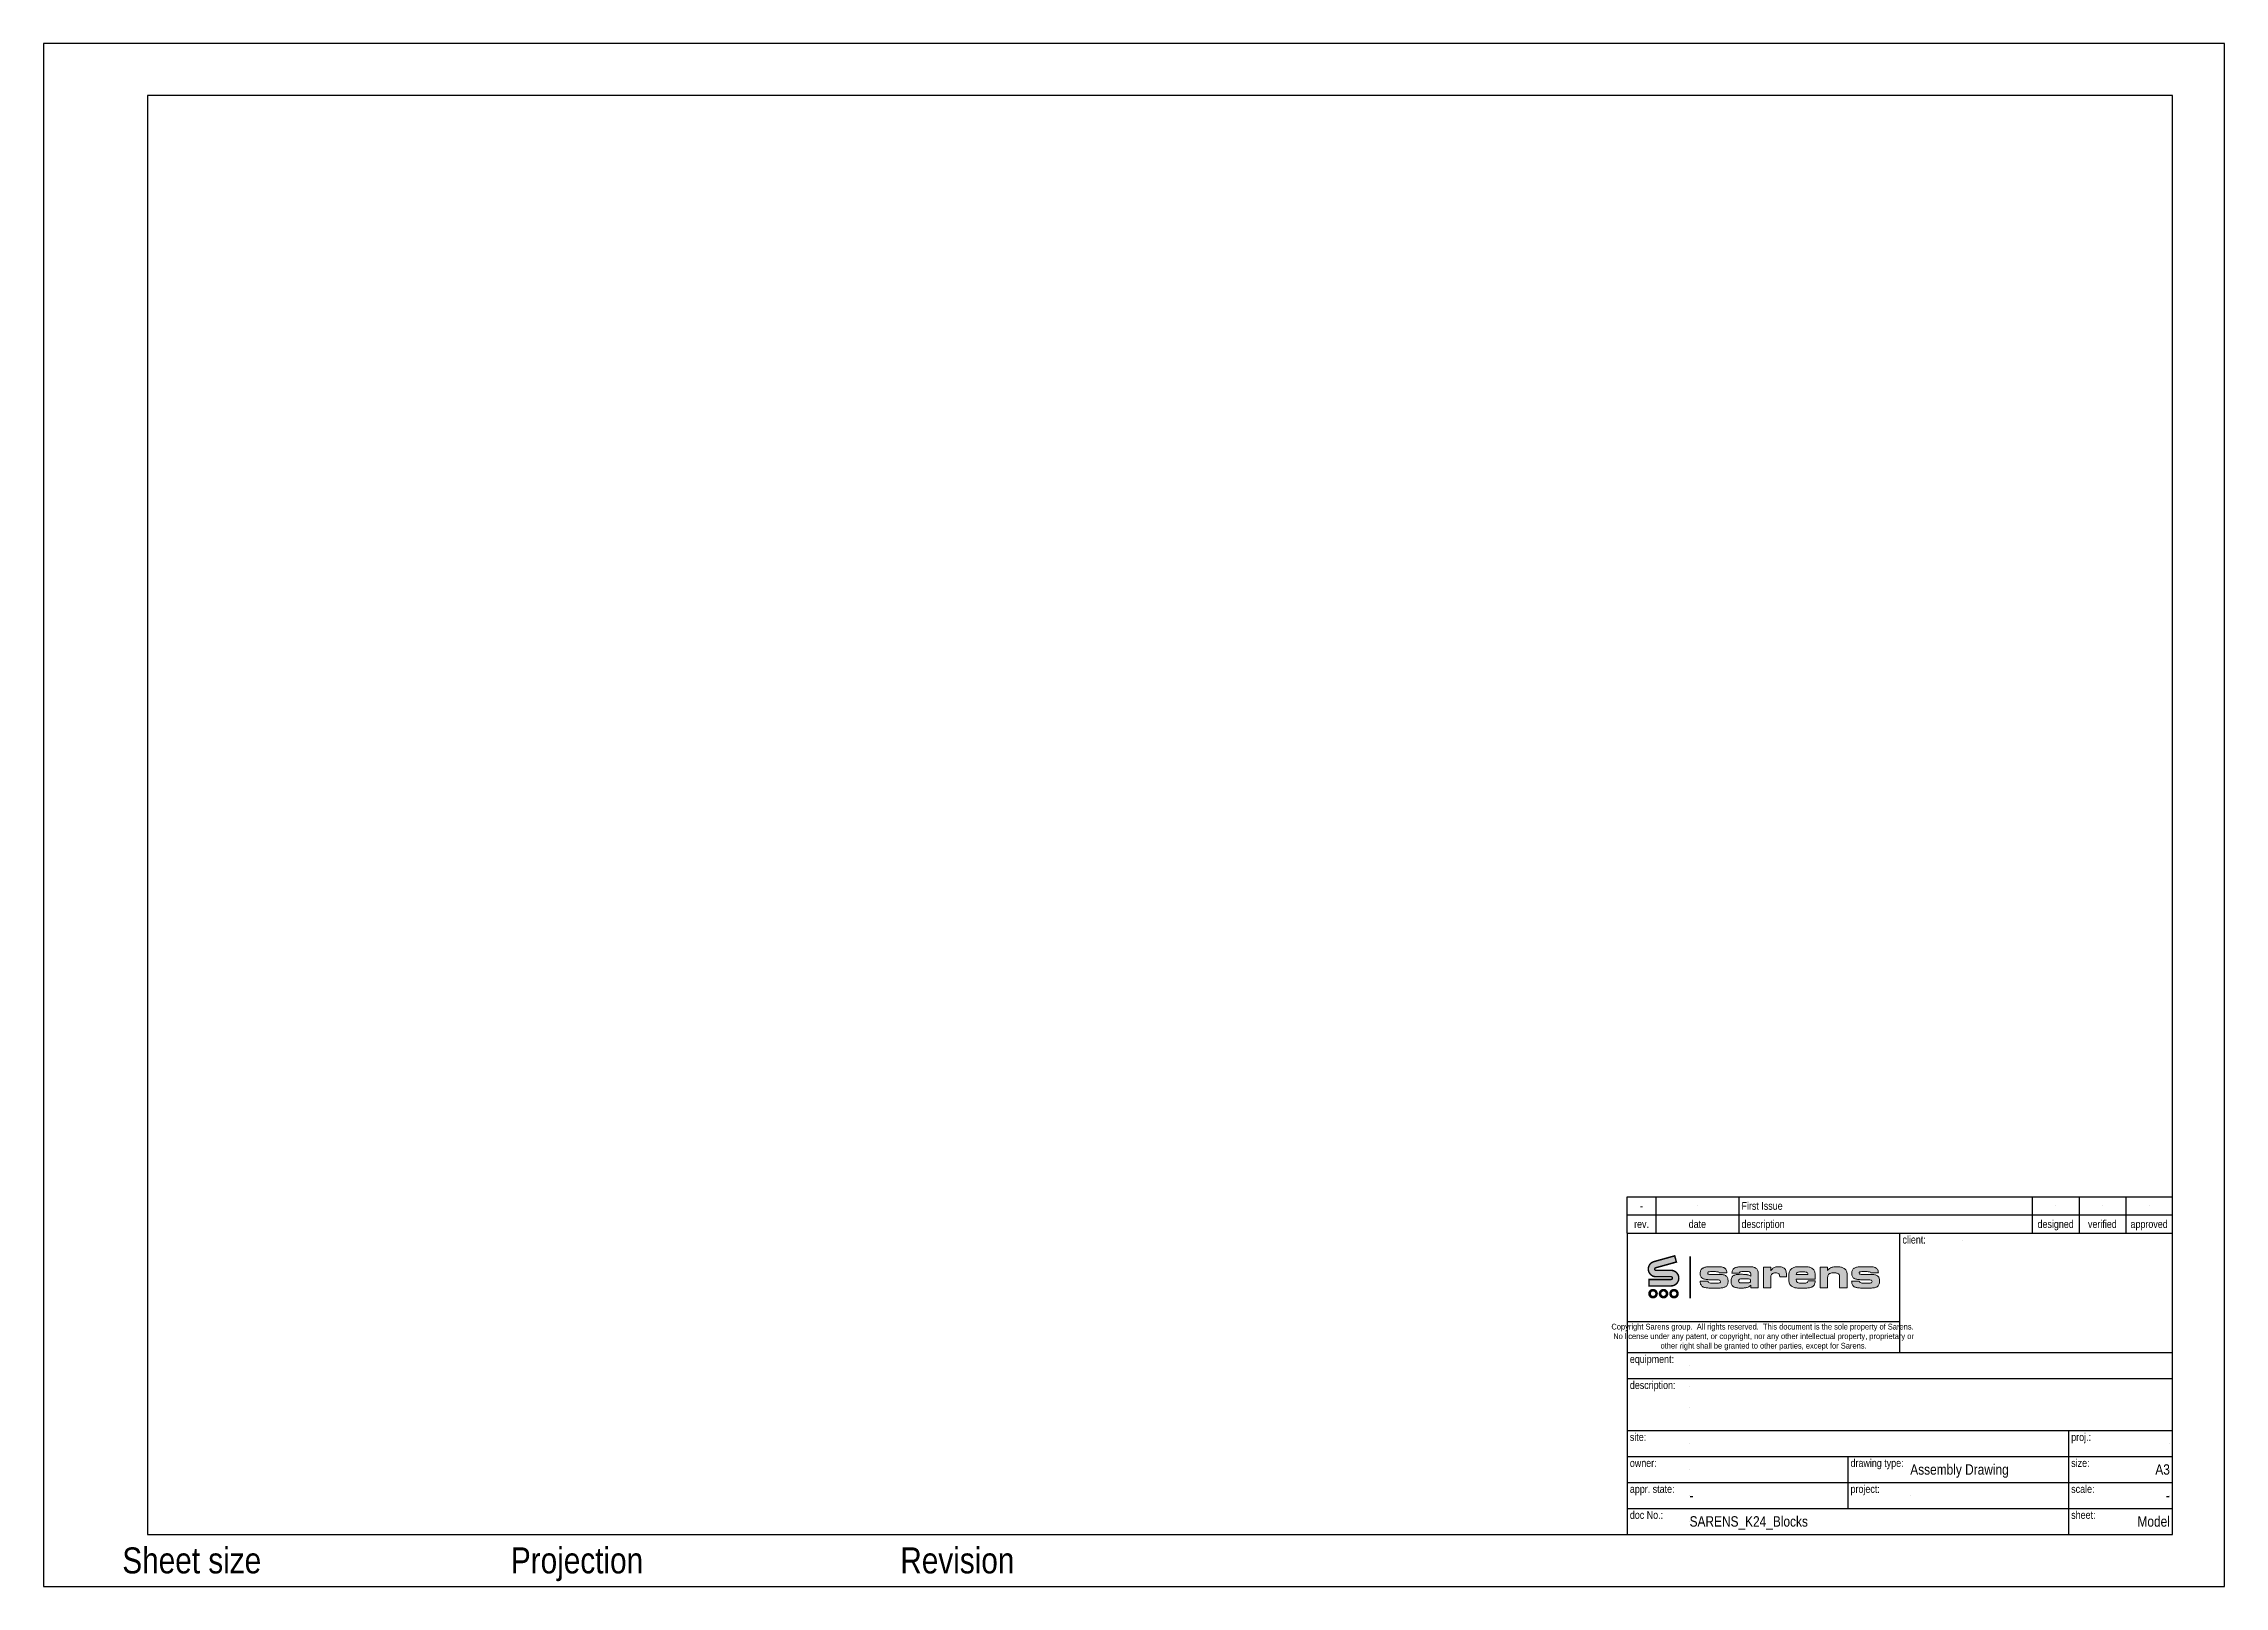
# Paper-space layout '1-1' of a CAD drawing. Header units: millimetres. Extents: x 0 to 420, y 0 to 297.
import ezdxf
from ezdxf.enums import TextEntityAlignment as Align

# ---------------------------------------------------------------- set-up
doc = ezdxf.new("R2010")
doc.units = ezdxf.units.MM
doc.linetypes.add('SARCEN', pattern=[9.5, 5, -1.5, 1.5, -1.5])
doc.layers.get('Defpoints').update_dxf_attribs({"color": 210})
for name, color, linetype in [('2', 2, 'Continuous'), ('3', 3, 'SARCEN'), ('5', 150, 'Continuous'), ('6', 30, 'Continuous')]:
    doc.layers.add(name, color=color, linetype=linetype)
doc.styles.add('Arial Narrow', font='ARIALN.TTF')

# ---------------------------------------------------------------- blocks, each defined once
blk = doc.blocks.new('SAR_AmericanProjection')
at = {"layer": '2'}
for p, q in [((-4, 1), (0, 2)), ((-4, -1), (-4, 1)), ((0, -2), (0, 2)), ((-4, -1), (0, -2))]:
    blk.add_line(p, q, dxfattribs=at)
for radius in [1.84, 0.919]:
    blk.add_circle((-7, 0), radius, dxfattribs=at)
at = {"layer": '3'}
for p, q in [((-9, 0), (-5, 0)), ((-7, -2), (-7, 2)), ((-4, 0), (0, 0))]:
    blk.add_line(p, q, dxfattribs=at)
blk = doc.blocks.new('SAR_EuropeanProjection')
at = {"layer": '2'}
for p, q in [((-9, 1), (-5, 2)), ((-9, -1), (-9, 1)), ((-5, -2), (-5, 2)), ((-9, -1), (-5, -2))]:
    blk.add_line(p, q, dxfattribs=at)
for radius in [1.84, 0.919]:
    blk.add_circle((-2, 0), radius, dxfattribs=at)
at = {"layer": '3'}
for p, q in [((-9, 0), (-5, 0)), ((-4, 0), (0, 0)), ((-2, -2), (-2, 2))]:
    blk.add_line(p, q, dxfattribs=at)
blk = doc.blocks.new('SAR_Title_Project')
h = blk.add_hatch(color=154)
h.dxf.hatch_style = 1
h.paths.add_polyline_path([(-82.8, 51.54), (-83.01, 51.53), (-83.21, 51.52), (-83.4, 51.51), (-83.57, 51.49), (-83.73, 51.47), (-83.88, 51.44), (-84.02, 51.4), (-84.14, 51.36), (-84.26, 51.31), (-84.35, 51.26), (-84.48, 51.17), (-84.58, 51.07), (-84.67, 50.95), (-84.74, 50.82), (-84.79, 50.68), (-84.82, 50.52), (-84.83, 50.35), (-84.83, 50.3), (-83.38, 50.3), (-83.36, 50.41), (-83.27, 50.53), (-83.14, 50.58), (-82.96, 50.6), (-81.78, 50.6), (-81.65, 50.59), (-81.49, 50.56), (-81.34, 50.48), (-81.25, 50.33), (-81.22, 50.17), (-81.22, 49.74), (-81.28, 49.78), (-81.41, 49.85), (-81.56, 49.91), (-81.72, 49.96), (-81.9, 50), (-82, 50.02), (-82.14, 50.04), (-82.29, 50.05), (-82.45, 50.06), (-82.62, 50.07), (-82.8, 50.08), (-82.99, 50.08), (-83.06, 50.08), (-83.28, 50.08), (-83.48, 50.07), (-83.67, 50.05), (-83.84, 50.03), (-84, 50.01), (-84.15, 49.97), (-84.28, 49.94), (-84.39, 49.9), (-84.5, 49.85), (-84.59, 49.8), (-84.64, 49.76), (-84.74, 49.66), (-84.82, 49.56), (-84.89, 49.43), (-84.94, 49.29), (-84.98, 49.13), (-85, 48.96), (-85.01, 48.77), (-85.01, 48.67), (-85, 48.48), (-84.97, 48.31), (-84.92, 48.16), (-84.86, 48.03), (-84.79, 47.91), (-84.7, 47.81), (-84.6, 47.72), (-84.53, 47.68), (-84.43, 47.62), (-84.31, 47.58), (-84.18, 47.54), (-84.04, 47.51), (-83.88, 47.48), (-83.7, 47.46), (-83.51, 47.44), (-83.31, 47.43), (-83.09, 47.43), (-83, 47.43), (-82.81, 47.43), (-82.63, 47.44), (-82.46, 47.46), (-82.31, 47.48), (-82.16, 47.5), (-82.02, 47.53), (-81.9, 47.56), (-81.89, 47.56), (-81.72, 47.62), (-81.57, 47.69), (-81.44, 47.77), (-81.32, 47.86), (-81.22, 47.96), (-81.22, 47.48), (-79.78, 47.48), (-79.78, 50.23), (-79.79, 50.41), (-79.82, 50.58), (-79.86, 50.73), (-79.92, 50.88), (-79.99, 51), (-80.07, 51.11), (-80.18, 51.21), (-80.18, 51.22), (-80.29, 51.29), (-80.41, 51.36), (-80.54, 51.41), (-80.68, 51.46), (-80.84, 51.49), (-81.01, 51.52), (-81.19, 51.53), (-81.39, 51.54)])
h.paths.add_polyline_path([(-81.63, 49.19), (-81.49, 49.17), (-81.36, 49.12), (-81.27, 48.99), (-81.23, 48.79), (-81.29, 48.61), (-81.4, 48.51), (-81.46, 48.48), (-81.59, 48.45), (-81.76, 48.42), (-81.96, 48.42), (-82.84, 48.42), (-82.97, 48.42), (-83.16, 48.43), (-83.3, 48.46), (-83.42, 48.51), (-83.52, 48.63), (-83.56, 48.84), (-83.49, 49.02), (-83.37, 49.13), (-83.21, 49.18), (-83.04, 49.2), (-82.84, 49.21), (-81.96, 49.21), (-81.81, 49.21)], flags=16)
h.paths.add_polyline_path([(-78.78, 47.48), (-77.34, 47.48), (-77.34, 49.61), (-77.33, 49.78), (-77.28, 49.92), (-77.21, 50.05), (-77.08, 50.18), (-76.92, 50.27), (-76.78, 50.32), (-76.62, 50.34), (-76.43, 50.35), (-76.23, 50.34), (-76.07, 50.31), (-75.94, 50.26), (-75.83, 50.19), (-75.76, 50.12), (-75.69, 50), (-75.65, 49.85), (-75.63, 49.61), (-74.37, 49.61), (-74.36, 49.7), (-74.35, 49.88), (-74.35, 50), (-74.35, 50.01), (-74.35, 50.21), (-74.37, 50.4), (-74.4, 50.57), (-74.44, 50.72), (-74.49, 50.86), (-74.55, 50.98), (-74.62, 51.09), (-74.7, 51.19), (-74.7, 51.19), (-74.8, 51.28), (-74.91, 51.35), (-75.03, 51.41), (-75.17, 51.46), (-75.33, 51.49), (-75.5, 51.52), (-75.68, 51.54), (-75.88, 51.54), (-76.04, 51.54), (-76.22, 51.52), (-76.38, 51.5), (-76.53, 51.46), (-76.67, 51.41), (-76.79, 51.35), (-76.83, 51.33), (-76.95, 51.25), (-77.06, 51.14), (-77.16, 51.02), (-77.26, 50.89), (-77.34, 50.73), (-77.34, 51.48), (-78.78, 51.48)])
h.paths.add_polyline_path([(-73.87, 48.9), (-73.87, 48.74), (-73.85, 48.57), (-73.81, 48.42), (-73.76, 48.27), (-73.69, 48.14), (-73.61, 48.02), (-73.51, 47.91), (-73.4, 47.81), (-73.37, 47.79), (-73.26, 47.72), (-73.14, 47.65), (-73.01, 47.59), (-72.87, 47.54), (-72.72, 47.5), (-72.56, 47.47), (-72.39, 47.45), (-72.21, 47.43), (-72.02, 47.43), (-70.62, 47.43), (-70.42, 47.43), (-70.23, 47.45), (-70.05, 47.47), (-69.89, 47.49), (-69.74, 47.53), (-69.6, 47.57), (-69.47, 47.62), (-69.36, 47.68), (-69.26, 47.74), (-69.22, 47.77), (-69.12, 47.87), (-69.03, 47.98), (-68.96, 48.1), (-68.91, 48.24), (-68.87, 48.4), (-68.84, 48.57), (-68.83, 48.75), (-68.83, 48.81), (-70.19, 48.81), (-70.21, 48.71), (-70.28, 48.57), (-70.38, 48.47), (-70.46, 48.43), (-70.59, 48.4), (-70.77, 48.38), (-70.98, 48.38), (-71.63, 48.38), (-71.84, 48.39), (-72.01, 48.42), (-72.14, 48.47), (-72.28, 48.55), (-72.38, 48.7), (-72.43, 48.85), (-72.45, 49.02), (-72.44, 49.07), (-72.44, 49.13), (-68.83, 49.13), (-68.83, 50.03), (-68.84, 50.21), (-68.86, 50.37), (-68.9, 50.53), (-68.95, 50.67), (-69.02, 50.8), (-69.1, 50.93), (-69.19, 51.04), (-69.3, 51.14), (-69.33, 51.16), (-69.44, 51.24), (-69.56, 51.31), (-69.69, 51.37), (-69.83, 51.42), (-69.98, 51.46), (-70.14, 51.49), (-70.31, 51.52), (-70.49, 51.53), (-70.68, 51.54), (-72.07, 51.54), (-72.25, 51.53), (-72.43, 51.51), (-72.6, 51.49), (-72.76, 51.45), (-72.9, 51.41), (-73.04, 51.35), (-73.17, 51.29), (-73.29, 51.22), (-73.4, 51.14), (-73.42, 51.11), (-73.53, 51.01), (-73.62, 50.89), (-73.7, 50.77), (-73.76, 50.63), (-73.81, 50.49), (-73.85, 50.33), (-73.87, 50.16), (-73.87, 49.99)])
h.paths.add_polyline_path([(-72.44, 50.03), (-72.42, 50.2), (-72.36, 50.33), (-72.25, 50.43), (-72.14, 50.48), (-72, 50.52), (-71.83, 50.54), (-71.62, 50.55), (-71.03, 50.55), (-71.01, 50.55), (-70.81, 50.54), (-70.64, 50.52), (-70.5, 50.48), (-70.4, 50.43), (-70.3, 50.34), (-70.24, 50.2), (-70.22, 50.01)], flags=16)
h.paths.add_polyline_path([(-66.41, 49.44), (-66.4, 49.63), (-66.36, 49.79), (-66.31, 49.93), (-66.24, 50.05), (-66.14, 50.15), (-66.05, 50.21), (-65.93, 50.26), (-65.8, 50.31), (-65.63, 50.34), (-65.45, 50.36), (-65.25, 50.36), (-65.05, 50.36), (-64.86, 50.34), (-64.69, 50.32), (-64.55, 50.29), (-64.43, 50.25), (-64.34, 50.19), (-64.25, 50.12), (-64.19, 50.01), (-64.14, 49.87), (-64.11, 49.7), (-64.1, 49.5), (-64.1, 47.48), (-62.66, 47.48), (-62.66, 50.07), (-62.67, 50.24), (-62.69, 50.4), (-62.73, 50.56), (-62.78, 50.7), (-62.85, 50.83), (-62.93, 50.95), (-63.03, 51.06), (-63.15, 51.16), (-63.22, 51.21), (-63.33, 51.27), (-63.46, 51.33), (-63.59, 51.38), (-63.73, 51.42), (-63.89, 51.46), (-64.05, 51.49), (-64.23, 51.51), (-64.42, 51.52), (-64.61, 51.52), (-64.69, 51.52), (-64.88, 51.52), (-65.07, 51.51), (-65.24, 51.49), (-65.4, 51.47), (-65.54, 51.44), (-65.66, 51.41), (-65.78, 51.37), (-65.81, 51.35), (-65.95, 51.28), (-66.08, 51.2), (-66.2, 51.09), (-66.31, 50.98), (-66.41, 50.84), (-66.41, 51.46), (-67.85, 51.46), (-67.85, 47.48), (-66.41, 47.48), (-66.41, 49.41)])
h.paths.add_polyline_path([(-60.32, 50.33), (-60.31, 50.42), (-60.21, 50.53), (-60.15, 50.55), (-60, 50.58), (-59.8, 50.59), (-58.8, 50.59), (-58.79, 50.59), (-58.61, 50.58), (-58.45, 50.56), (-58.32, 50.53), (-58.17, 50.46), (-58.08, 50.35), (-56.64, 50.35), (-56.65, 50.44), (-56.67, 50.61), (-56.7, 50.77), (-56.76, 50.91), (-56.83, 51.04), (-56.92, 51.15), (-57.03, 51.25), (-57.1, 51.29), (-57.21, 51.36), (-57.34, 51.41), (-57.48, 51.46), (-57.64, 51.49), (-57.81, 51.52), (-57.99, 51.53), (-58.19, 51.54), (-59.82, 51.54), (-59.98, 51.53), (-60.18, 51.53), (-60.37, 51.51), (-60.54, 51.49), (-60.7, 51.46), (-60.85, 51.43), (-60.99, 51.39), (-61.11, 51.35), (-61.22, 51.29), (-61.32, 51.24), (-61.36, 51.21), (-61.47, 51.11), (-61.56, 51.01), (-61.64, 50.88), (-61.7, 50.74), (-61.74, 50.59), (-61.76, 50.43), (-61.77, 50.24), (-61.77, 50.09), (-61.74, 49.92), (-61.7, 49.77), (-61.64, 49.63), (-61.57, 49.51), (-61.47, 49.41), (-61.36, 49.32), (-61.3, 49.28), (-61.2, 49.23), (-61.08, 49.19), (-60.95, 49.15), (-60.8, 49.12), (-60.65, 49.09), (-60.47, 49.07), (-60.28, 49.05), (-60.08, 49.04), (-59.86, 49.04), (-58.44, 49.01), (-58.26, 49), (-58.02, 48.95), (-57.89, 48.83), (-57.85, 48.69), (-57.88, 48.55), (-57.98, 48.45), (-58.07, 48.41), (-58.23, 48.39), (-58.43, 48.38), (-59.48, 48.38), (-59.64, 48.38), (-59.81, 48.4), (-59.96, 48.43), (-60.11, 48.48), (-60.22, 48.59), (-60.26, 48.75), (-61.79, 48.75), (-61.78, 48.64), (-61.77, 48.46), (-61.73, 48.3), (-61.68, 48.15), (-61.62, 48.02), (-61.54, 47.9), (-61.45, 47.8), (-61.34, 47.72), (-61.27, 47.68), (-61.17, 47.63), (-61.06, 47.59), (-60.93, 47.55), (-60.79, 47.52), (-60.64, 47.49), (-60.47, 47.47), (-60.29, 47.45), (-60.09, 47.44), (-59.89, 47.43), (-59.66, 47.43), (-58.16, 47.43), (-57.95, 47.43), (-57.76, 47.45), (-57.58, 47.47), (-57.41, 47.49), (-57.26, 47.53), (-57.13, 47.57), (-57, 47.61), (-56.89, 47.67), (-56.8, 47.73), (-56.76, 47.77), (-56.66, 47.86), (-56.59, 47.98), (-56.52, 48.1), (-56.47, 48.25), (-56.43, 48.41), (-56.41, 48.58), (-56.4, 48.77), (-56.41, 48.91), (-56.43, 49.08), (-56.46, 49.24), (-56.51, 49.39), (-56.58, 49.51), (-56.66, 49.63), (-56.76, 49.73), (-56.82, 49.77), (-56.93, 49.84), (-57.05, 49.9), (-57.19, 49.95), (-57.34, 49.99), (-57.51, 50.02), (-57.69, 50.03), (-57.89, 50.04), (-59.65, 50.04), (-59.77, 50.05), (-59.96, 50.07), (-60.18, 50.11), (-60.28, 50.19)])
h.paths.add_polyline_path([(-88.83, 50.04), (-88.95, 50.05), (-89.15, 50.07), (-89.36, 50.11), (-89.46, 50.19), (-89.51, 50.33), (-89.49, 50.42), (-89.38, 50.54), (-89.19, 50.58), (-88.99, 50.59), (-87.98, 50.59), (-87.98, 50.59), (-87.79, 50.58), (-87.63, 50.56), (-87.5, 50.53), (-87.36, 50.46), (-87.27, 50.35), (-85.83, 50.35), (-85.83, 50.44), (-85.85, 50.61), (-85.89, 50.77), (-85.94, 50.91), (-86.01, 51.04), (-86.1, 51.15), (-86.21, 51.25), (-86.28, 51.29), (-86.39, 51.36), (-86.52, 51.41), (-86.66, 51.46), (-86.82, 51.49), (-86.99, 51.52), (-87.17, 51.53), (-87.37, 51.54), (-89, 51.54), (-89.17, 51.53), (-89.37, 51.53), (-89.55, 51.51), (-89.73, 51.49), (-89.89, 51.46), (-90.04, 51.43), (-90.18, 51.39), (-90.3, 51.35), (-90.41, 51.29), (-90.51, 51.24), (-90.55, 51.21), (-90.66, 51.11), (-90.75, 51.01), (-90.82, 50.88), (-90.88, 50.74), (-90.92, 50.59), (-90.95, 50.43), (-90.96, 50.24), (-90.95, 50.09), (-90.93, 49.92), (-90.89, 49.77), (-90.83, 49.63), (-90.75, 49.51), (-90.65, 49.41), (-90.54, 49.32), (-90.48, 49.28), (-90.38, 49.23), (-90.27, 49.19), (-90.14, 49.15), (-89.99, 49.12), (-89.83, 49.09), (-89.66, 49.07), (-89.47, 49.05), (-89.27, 49.04), (-89.05, 49.04), (-87.62, 49.01), (-87.45, 49), (-87.2, 48.95), (-87.08, 48.83), (-87.04, 48.69), (-87.06, 48.55), (-87.17, 48.45), (-87.26, 48.41), (-87.41, 48.39), (-87.61, 48.38), (-88.66, 48.38), (-88.82, 48.38), (-89, 48.4), (-89.15, 48.43), (-89.29, 48.48), (-89.41, 48.59), (-89.45, 48.75), (-90.97, 48.75), (-90.97, 48.64), (-90.95, 48.46), (-90.92, 48.3), (-90.87, 48.15), (-90.8, 48.02), (-90.73, 47.9), (-90.63, 47.8), (-90.52, 47.72), (-90.46, 47.68), (-90.36, 47.63), (-90.24, 47.59), (-90.12, 47.55), (-89.98, 47.52), (-89.82, 47.49), (-89.66, 47.47), (-89.48, 47.45), (-89.28, 47.44), (-89.07, 47.43), (-88.85, 47.43), (-87.35, 47.43), (-87.14, 47.43), (-86.94, 47.45), (-86.76, 47.47), (-86.6, 47.49), (-86.45, 47.53), (-86.31, 47.57), (-86.19, 47.61), (-86.08, 47.67), (-85.98, 47.73), (-85.94, 47.77), (-85.85, 47.86), (-85.77, 47.98), (-85.7, 48.1), (-85.65, 48.25), (-85.62, 48.41), (-85.6, 48.58), (-85.59, 48.77), (-85.59, 48.91), (-85.61, 49.08), (-85.65, 49.24), (-85.7, 49.39), (-85.77, 49.51), (-85.85, 49.63), (-85.95, 49.73), (-86, 49.77), (-86.11, 49.84), (-86.23, 49.9), (-86.37, 49.95), (-86.53, 49.99), (-86.69, 50.02), (-86.88, 50.03), (-87.07, 50.04)])
at = {"layer": '6'}
h = blk.add_hatch(color=154, dxfattribs=at)
h.dxf.hatch_style = 1
h.paths.add_polyline_path([(-99.86, 52.52, 0.873124), (-99.47, 49.61), (-96.58, 49.61, -1), (-96.58, 49.08), (-100.82, 49.08), (-100.82, 47.84), (-96.58, 47.84, 1), (-96.58, 50.84), (-99.47, 50.84, -0.873124), (-99.53, 51.33), (-95.54, 52.44), (-95.87, 53.63)])
at = {"color": 154, "lineweight": 0}
for points in [[(-89.45, 48.75), (-90.97, 48.75), (-90.97, 48.64), (-90.95, 48.46), (-90.92, 48.3), (-90.87, 48.15), (-90.8, 48.02), (-90.73, 47.9), (-90.63, 47.8), (-90.52, 47.72), (-90.46, 47.68), (-90.36, 47.63), (-90.24, 47.59), (-90.12, 47.55), (-89.98, 47.52), (-89.82, 47.49), (-89.66, 47.47), (-89.48, 47.45), (-89.28, 47.44), (-89.07, 47.43), (-88.85, 47.43), (-87.39, 47.43), (-87.35, 47.43), (-87.14, 47.43), (-86.94, 47.45), (-86.76, 47.47), (-86.6, 47.49), (-86.45, 47.53), (-86.31, 47.57), (-86.19, 47.61), (-86.08, 47.67), (-85.98, 47.73), (-85.94, 47.77), (-85.85, 47.86), (-85.77, 47.98), (-85.7, 48.1), (-85.65, 48.25), (-85.62, 48.41), (-85.6, 48.58), (-85.59, 48.77), (-85.59, 48.91), (-85.61, 49.08), (-85.65, 49.24), (-85.7, 49.39), (-85.77, 49.51), (-85.85, 49.63), (-85.95, 49.73), (-86, 49.77), (-86.11, 49.84), (-86.23, 49.9), (-86.37, 49.95), (-86.53, 49.99), (-86.69, 50.02), (-86.88, 50.03), (-87.07, 50.04), (-88.83, 50.04), (-88.95, 50.05), (-89.15, 50.07), (-89.29, 50.1), (-89.39, 50.13), (-89.46, 50.19), (-89.51, 50.33), (-89.49, 50.42), (-89.39, 50.53), (-89.33, 50.55), (-89.19, 50.58), (-88.99, 50.59), (-87.98, 50.59), (-87.98, 50.59), (-87.79, 50.58), (-87.63, 50.56), (-87.5, 50.53), (-87.36, 50.46), (-87.27, 50.35), (-85.83, 50.35), (-85.83, 50.44), (-85.85, 50.61), (-85.89, 50.77), (-85.94, 50.91), (-86.01, 51.04), (-86.1, 51.15), (-86.21, 51.25), (-86.28, 51.29), (-86.39, 51.36), (-86.52, 51.41), (-86.66, 51.46), (-86.82, 51.49), (-86.99, 51.52), (-87.17, 51.53), (-87.37, 51.54), (-89, 51.54), (-89.17, 51.53), (-89.37, 51.53), (-89.55, 51.51), (-89.73, 51.49), (-89.89, 51.46), (-90.04, 51.43), (-90.18, 51.39), (-90.3, 51.35), (-90.41, 51.29), (-90.51, 51.24), (-90.55, 51.21), (-90.66, 51.11), (-90.75, 51.01), (-90.82, 50.88), (-90.88, 50.74), (-90.92, 50.59), (-90.95, 50.43), (-90.96, 50.24), (-90.95, 50.09), (-90.93, 49.92), (-90.89, 49.77), (-90.83, 49.63), (-90.75, 49.51), (-90.65, 49.41), (-90.54, 49.32), (-90.48, 49.28), (-90.38, 49.23), (-90.27, 49.19), (-90.14, 49.15), (-89.99, 49.12), (-89.83, 49.09), (-89.66, 49.07), (-89.47, 49.05), (-89.27, 49.04), (-89.05, 49.04), (-87.62, 49.01), (-87.45, 49), (-87.29, 48.96), (-87.17, 48.92), (-87.08, 48.83), (-87.04, 48.69), (-87.06, 48.55), (-87.17, 48.45), (-87.26, 48.41), (-87.41, 48.39), (-87.61, 48.38), (-88.66, 48.38), (-88.82, 48.38), (-89, 48.4), (-89.15, 48.43), (-89.26, 48.47), (-89.3, 48.49), (-89.41, 48.59), (-89.45, 48.74)], [(-84.74, 49.66), (-84.82, 49.56), (-84.89, 49.43), (-84.94, 49.29), (-84.98, 49.13), (-85, 48.96), (-85.01, 48.77), (-85.01, 48.67), (-85, 48.48), (-84.97, 48.31), (-84.92, 48.16), (-84.86, 48.03), (-84.79, 47.91), (-84.7, 47.81), (-84.6, 47.72), (-84.53, 47.68), (-84.43, 47.62), (-84.31, 47.58), (-84.18, 47.54), (-84.04, 47.51), (-83.88, 47.48), (-83.7, 47.46), (-83.51, 47.44), (-83.31, 47.43), (-83.09, 47.43), (-83, 47.43), (-82.81, 47.43), (-82.63, 47.44), (-82.46, 47.46), (-82.31, 47.48), (-82.16, 47.5), (-82.02, 47.53), (-81.9, 47.56), (-81.89, 47.56), (-81.72, 47.62), (-81.57, 47.69), (-81.44, 47.77), (-81.32, 47.86), (-81.22, 47.96), (-81.22, 47.48), (-79.78, 47.48), (-79.78, 50.21), (-79.78, 50.23), (-79.79, 50.41), (-79.82, 50.58), (-79.86, 50.73), (-79.92, 50.88), (-79.99, 51), (-80.07, 51.11), (-80.18, 51.21), (-80.18, 51.22), (-80.29, 51.29), (-80.41, 51.36), (-80.54, 51.41), (-80.68, 51.46), (-80.84, 51.49), (-81.01, 51.52), (-81.19, 51.53), (-81.39, 51.54), (-82.8, 51.54), (-82.8, 51.54), (-83.01, 51.53), (-83.21, 51.52), (-83.4, 51.51), (-83.57, 51.49), (-83.73, 51.47), (-83.88, 51.44), (-84.02, 51.4), (-84.14, 51.36), (-84.26, 51.31), (-84.35, 51.26), (-84.48, 51.17), (-84.58, 51.07), (-84.67, 50.95), (-84.74, 50.82), (-84.79, 50.68), (-84.82, 50.52), (-84.83, 50.35), (-84.83, 50.3), (-83.38, 50.3), (-83.36, 50.41), (-83.28, 50.53), (-83.27, 50.53), (-83.14, 50.58), (-82.96, 50.6), (-81.78, 50.6), (-81.65, 50.59), (-81.49, 50.56), (-81.37, 50.49), (-81.33, 50.45), (-81.25, 50.33), (-81.22, 50.17), (-81.22, 49.74), (-81.28, 49.78), (-81.41, 49.85), (-81.56, 49.91), (-81.72, 49.96), (-81.9, 50), (-82, 50.02), (-82.14, 50.04), (-82.29, 50.05), (-82.45, 50.06), (-82.62, 50.07), (-82.8, 50.08), (-82.99, 50.08), (-83.06, 50.08), (-83.28, 50.08), (-83.48, 50.07), (-83.67, 50.05), (-83.84, 50.03), (-84, 50.01), (-84.15, 49.97), (-84.28, 49.94), (-84.39, 49.9), (-84.5, 49.85), (-84.59, 49.8), (-84.64, 49.76)], [(-73.76, 48.27), (-73.69, 48.14), (-73.61, 48.02), (-73.51, 47.91), (-73.4, 47.81), (-73.37, 47.79), (-73.26, 47.72), (-73.14, 47.65), (-73.01, 47.59), (-72.87, 47.54), (-72.72, 47.5), (-72.56, 47.47), (-72.39, 47.45), (-72.21, 47.43), (-72.02, 47.43), (-70.68, 47.43), (-70.62, 47.43), (-70.42, 47.43), (-70.23, 47.45), (-70.05, 47.47), (-69.89, 47.49), (-69.74, 47.53), (-69.6, 47.57), (-69.47, 47.62), (-69.36, 47.68), (-69.26, 47.74), (-69.22, 47.77), (-69.12, 47.87), (-69.03, 47.98), (-68.96, 48.1), (-68.91, 48.24), (-68.87, 48.4), (-68.84, 48.57), (-68.83, 48.75), (-68.83, 48.81), (-70.19, 48.81), (-70.21, 48.71), (-70.28, 48.57), (-70.38, 48.47), (-70.46, 48.43), (-70.59, 48.4), (-70.77, 48.38), (-70.98, 48.38), (-71.59, 48.38), (-71.65, 48.38), (-71.84, 48.39), (-72.01, 48.42), (-72.14, 48.47), (-72.24, 48.53), (-72.3, 48.58), (-72.38, 48.7), (-72.43, 48.85), (-72.45, 49.02), (-72.44, 49.07), (-72.44, 49.13), (-68.83, 49.13), (-68.83, 49.99), (-68.83, 50.03), (-68.84, 50.21), (-68.86, 50.37), (-68.9, 50.53), (-68.95, 50.67), (-69.02, 50.8), (-69.1, 50.93), (-69.19, 51.04), (-69.3, 51.14), (-69.33, 51.16), (-69.44, 51.24), (-69.56, 51.31), (-69.69, 51.37), (-69.83, 51.42), (-69.98, 51.46), (-70.14, 51.49), (-70.31, 51.52), (-70.49, 51.53), (-70.68, 51.54), (-72.02, 51.54), (-72.07, 51.54), (-72.25, 51.53), (-72.43, 51.51), (-72.6, 51.49), (-72.76, 51.45), (-72.9, 51.41), (-73.04, 51.35), (-73.17, 51.29), (-73.29, 51.22), (-73.4, 51.14), (-73.42, 51.11), (-73.53, 51.01), (-73.62, 50.89), (-73.7, 50.77), (-73.76, 50.63), (-73.81, 50.49), (-73.85, 50.33), (-73.87, 50.16), (-73.87, 49.99), (-73.87, 48.9), (-73.87, 48.74), (-73.85, 48.57), (-73.81, 48.42)], [(-71.03, 50.55), (-71.01, 50.55), (-70.81, 50.54), (-70.64, 50.52), (-70.5, 50.48), (-70.4, 50.43), (-70.3, 50.34), (-70.24, 50.2), (-70.22, 50.03), (-70.22, 50.01), (-72.44, 50.03), (-72.42, 50.2), (-72.36, 50.33), (-72.25, 50.43), (-72.25, 50.43), (-72.14, 50.48), (-72, 50.52), (-71.83, 50.54), (-71.62, 50.55)], [(-60.26, 48.75), (-61.79, 48.75), (-61.78, 48.64), (-61.77, 48.46), (-61.73, 48.3), (-61.68, 48.15), (-61.62, 48.02), (-61.54, 47.9), (-61.45, 47.8), (-61.34, 47.72), (-61.27, 47.68), (-61.17, 47.63), (-61.06, 47.59), (-60.93, 47.55), (-60.79, 47.52), (-60.64, 47.49), (-60.47, 47.47), (-60.29, 47.45), (-60.09, 47.44), (-59.89, 47.43), (-59.66, 47.43), (-58.2, 47.43), (-58.16, 47.43), (-57.95, 47.43), (-57.76, 47.45), (-57.58, 47.47), (-57.41, 47.49), (-57.26, 47.53), (-57.13, 47.57), (-57, 47.61), (-56.89, 47.67), (-56.8, 47.73), (-56.76, 47.77), (-56.66, 47.86), (-56.59, 47.98), (-56.52, 48.1), (-56.47, 48.25), (-56.43, 48.41), (-56.41, 48.58), (-56.4, 48.77), (-56.41, 48.91), (-56.43, 49.08), (-56.46, 49.24), (-56.51, 49.39), (-56.58, 49.51), (-56.66, 49.63), (-56.76, 49.73), (-56.82, 49.77), (-56.93, 49.84), (-57.05, 49.9), (-57.19, 49.95), (-57.34, 49.99), (-57.51, 50.02), (-57.69, 50.03), (-57.89, 50.04), (-59.65, 50.04), (-59.77, 50.05), (-59.96, 50.07), (-60.11, 50.1), (-60.2, 50.13), (-60.28, 50.19), (-60.32, 50.33), (-60.31, 50.42), (-60.21, 50.53), (-60.15, 50.55), (-60, 50.58), (-59.8, 50.59), (-58.8, 50.59), (-58.79, 50.59), (-58.61, 50.58), (-58.45, 50.56), (-58.32, 50.53), (-58.17, 50.46), (-58.08, 50.35), (-56.64, 50.35), (-56.65, 50.44), (-56.67, 50.61), (-56.7, 50.77), (-56.76, 50.91), (-56.83, 51.04), (-56.92, 51.15), (-57.03, 51.25), (-57.1, 51.29), (-57.21, 51.36), (-57.34, 51.41), (-57.48, 51.46), (-57.64, 51.49), (-57.81, 51.52), (-57.99, 51.53), (-58.19, 51.54), (-59.82, 51.54), (-59.98, 51.53), (-60.18, 51.53), (-60.37, 51.51), (-60.54, 51.49), (-60.7, 51.46), (-60.85, 51.43), (-60.99, 51.39), (-61.11, 51.35), (-61.22, 51.29), (-61.32, 51.24), (-61.36, 51.21), (-61.47, 51.11), (-61.56, 51.01), (-61.64, 50.88), (-61.7, 50.74), (-61.74, 50.59), (-61.76, 50.43), (-61.77, 50.24), (-61.77, 50.09), (-61.74, 49.92), (-61.7, 49.77), (-61.64, 49.63), (-61.57, 49.51), (-61.47, 49.41), (-61.36, 49.32), (-61.3, 49.28), (-61.2, 49.23), (-61.08, 49.19), (-60.95, 49.15), (-60.8, 49.12), (-60.65, 49.09), (-60.47, 49.07), (-60.28, 49.05), (-60.08, 49.04), (-59.86, 49.04), (-58.44, 49.01), (-58.26, 49), (-58.11, 48.96), (-57.99, 48.92), (-57.89, 48.83), (-57.85, 48.69), (-57.88, 48.55), (-57.98, 48.45), (-58.07, 48.41), (-58.23, 48.39), (-58.43, 48.38), (-59.48, 48.38), (-59.64, 48.38), (-59.81, 48.4), (-59.96, 48.43), (-60.07, 48.47), (-60.12, 48.49), (-60.22, 48.59), (-60.26, 48.74)], [(-82.84, 48.42), (-82.97, 48.42), (-83.16, 48.43), (-83.3, 48.46), (-83.4, 48.5), (-83.43, 48.52), (-83.52, 48.63), (-83.55, 48.8), (-83.54, 48.87), (-83.49, 49.02), (-83.39, 49.12), (-83.33, 49.14), (-83.21, 49.18), (-83.04, 49.2), (-82.84, 49.21), (-81.96, 49.21), (-81.81, 49.21), (-81.63, 49.19), (-81.49, 49.17), (-81.38, 49.13), (-81.35, 49.11), (-81.27, 48.99), (-81.24, 48.83), (-81.24, 48.75), (-81.29, 48.61), (-81.4, 48.51), (-81.46, 48.48), (-81.59, 48.45), (-81.76, 48.42), (-81.96, 48.42)]]:
    blk.add_lwpolyline(points, close=True, dxfattribs=at)
for points in [[(-74.37, 50.4), (-74.4, 50.57), (-74.44, 50.72), (-74.49, 50.86), (-74.55, 50.98), (-74.62, 51.09), (-74.7, 51.19), (-74.7, 51.19), (-74.8, 51.28), (-74.91, 51.35), (-75.03, 51.41), (-75.17, 51.46), (-75.33, 51.49), (-75.5, 51.52), (-75.68, 51.54), (-75.88, 51.54), (-76.04, 51.54), (-76.22, 51.52), (-76.38, 51.5), (-76.53, 51.46), (-76.67, 51.41), (-76.79, 51.35), (-76.83, 51.33), (-76.95, 51.25), (-77.06, 51.14), (-77.16, 51.02), (-77.26, 50.89), (-77.34, 50.73), (-77.34, 51.48), (-78.78, 51.48), (-78.78, 47.48), (-77.34, 47.48), (-77.34, 49.61), (-77.33, 49.78), (-77.28, 49.92), (-77.21, 50.05), (-77.1, 50.16), (-77.05, 50.2), (-76.92, 50.27), (-76.78, 50.32), (-76.62, 50.34), (-76.43, 50.35), (-76.42, 50.35), (-76.23, 50.34), (-76.07, 50.31), (-75.94, 50.26), (-75.83, 50.19), (-75.76, 50.12), (-75.69, 50), (-75.65, 49.85), (-75.63, 49.67), (-75.63, 49.61), (-74.36, 49.61), (-74.36, 49.63), (-74.36, 49.7), (-74.35, 49.88), (-74.35, 50), (-74.35, 50.01), (-74.35, 50.21), (-74.37, 50.4), (-74.35, 50.21), (-74.35, 50.01), (-74.35, 50), (-74.35, 49.88), (-74.36, 49.7), (-74.36, 49.63), (-74.36, 49.61), (-75.63, 49.61), (-75.63, 49.67), (-75.65, 49.85), (-75.69, 50), (-75.76, 50.12), (-75.83, 50.19), (-75.94, 50.26), (-76.07, 50.31), (-76.23, 50.34), (-76.42, 50.35), (-76.43, 50.35)], [(-62.69, 50.4), (-62.73, 50.56), (-62.78, 50.7), (-62.85, 50.83), (-62.93, 50.95), (-63.03, 51.06), (-63.15, 51.16), (-63.22, 51.21), (-63.33, 51.27), (-63.46, 51.33), (-63.59, 51.38), (-63.73, 51.42), (-63.89, 51.46), (-64.05, 51.49), (-64.23, 51.51), (-64.42, 51.52), (-64.61, 51.52), (-64.69, 51.52), (-64.88, 51.52), (-65.07, 51.51), (-65.24, 51.49), (-65.4, 51.47), (-65.54, 51.44), (-65.66, 51.41), (-65.78, 51.37), (-65.81, 51.35), (-65.95, 51.28), (-66.08, 51.2), (-66.2, 51.09), (-66.31, 50.98), (-66.41, 50.84), (-66.41, 51.46), (-67.85, 51.46), (-67.85, 47.48), (-66.41, 47.48), (-66.41, 49.41), (-66.41, 49.44), (-66.4, 49.63), (-66.36, 49.79), (-66.31, 49.93), (-66.24, 50.05), (-66.14, 50.15), (-66.05, 50.21), (-65.93, 50.26), (-65.8, 50.31), (-65.63, 50.34), (-65.45, 50.36), (-65.25, 50.36), (-65.05, 50.36), (-64.86, 50.34), (-64.69, 50.32), (-64.55, 50.29), (-64.43, 50.25), (-64.34, 50.19), (-64.25, 50.12), (-64.19, 50.01), (-64.14, 49.87), (-64.11, 49.7), (-64.1, 49.5), (-64.1, 47.48), (-62.66, 47.48), (-62.66, 50.07), (-62.67, 50.24), (-62.69, 50.4), (-62.67, 50.24), (-62.66, 50.07), (-62.66, 47.48), (-64.1, 47.48), (-64.1, 49.5), (-64.11, 49.7), (-64.14, 49.87), (-64.19, 50.01), (-64.25, 50.12), (-64.34, 50.19), (-64.43, 50.25), (-64.55, 50.29), (-64.69, 50.32), (-64.86, 50.34), (-65.05, 50.36), (-65.25, 50.36)]]:
    blk.add_lwpolyline(points, dxfattribs=at)
at = {"layer": '2'}
blk.add_line((-105, 58), (0, 58), dxfattribs=at)
at = {"layer": '5'}
for p, q in [((-99.5, 65), (-99.5, 58)), ((-83.5, 65), (-83.5, 58)), ((-27, 65), (-27, 58)), ((-18, 65), (-18, 58)), ((-9, 65), (-9, 58)), ((-105, 61.5), (0, 61.5)), ((-52.5, 35), (-52.5, 58)), ((-105, 41), (-52.5, 41)), ((-105, 35), (0, 35)), ((-105, 30), (0, 30)), ((-105, 20), (0, 20)), ((-20, 20), (-20, 0)), ((-105, 15), (0, 15)), ((-62.5, 15), (-62.5, 5)), ((-105, 10), (0, 10)), ((-105, 5), (0, 5))]:
    blk.add_line(p, q, dxfattribs=at)
at = {"layer": '6'}
for q in [(-105, 65), (-105, 0)]:
    blk.add_line((-105, 58), q, dxfattribs=at)
at = {"layer": '6', "color": 154, "const_width": 0.282}
for points in [[(-99.46, 50.84), (-96.58, 50.84, -1), (-96.58, 47.84), (-100.82, 47.84), (-100.82, 49.08), (-96.58, 49.08, 1), (-96.58, 49.61), (-99.47, 49.61, -0.873124), (-99.86, 52.52), (-95.87, 53.63), (-95.54, 52.44), (-99.53, 51.33, 0.873514), (-99.47, 50.84, 0.873514)], [(-99.25, 46.35, 1), (-100.82, 46.35)], [(-99.25, 46.35, -1), (-100.82, 46.35)], [(-99.47, 46.35, 1), (-100.6, 46.35)], [(-99.47, 46.35, -1), (-100.6, 46.35)], [(-97.23, 46.35, 1), (-98.8, 46.35)], [(-97.23, 46.35, -1), (-98.8, 46.35)], [(-97.45, 46.35, 1), (-98.58, 46.35)], [(-97.45, 46.35, -1), (-98.58, 46.35)], [(-95.21, 46.35, 1), (-96.78, 46.35)], [(-95.21, 46.35, -1), (-96.78, 46.35)], [(-95.43, 46.35, 1), (-96.56, 46.35)], [(-95.43, 46.35, -1), (-96.56, 46.35)]]:
    blk.add_lwpolyline(points, format="xyb", dxfattribs=at)
blk.add_lwpolyline([(-92.88, 53.54), (-92.88, 45.46)], dxfattribs=at)
at = {"layer": 'Defpoints'}
for p, q in [((-91.5, 63.25), (-91.5, 63.25)), ((-83, 63.25), (-83, 63.25)), ((-22.5, 63.25), (-22.5, 63.25)), ((-13.5, 63.25), (-13.5, 63.25)), ((-4.5, 63.25), (-4.5, 63.25)), ((-40.5, 56.5), (-40.5, 56.5)), ((-93, 32.5), (-93, 32.5)), ((-93, 28.5), (-93, 28.5)), ((-93, 24.5), (-93, 24.5)), ((-93, 17.5), (-93, 17.5)), ((-0.5, 17.5), (-0.5, 17.5)), ((-93, 12.5), (-93, 12.5)), ((-50.5, 12.5), (-50.5, 12.5)), ((-0.5, 12.5), (-0.5, 12.5)), ((-93, 7.5), (-93, 7.5)), ((-50.5, 7.5), (-50.5, 7.5)), ((-0.5, 7.5), (-0.5, 7.5)), ((-93, 2.5), (-93, 2.5)), ((-0.5, 2.5), (-0.5, 2.5)), ((0, 0), (0, 0))]:
    blk.add_line(p, q, dxfattribs=at)
at = {"layer": '2', "style": 'Arial Narrow'}
for s, p in [('-', (-102.25, 63.25)), ('rev.', (-102.25, 59.75)), ('date', (-91.5, 59.75)), ('designed', (-22.5, 59.75)), ('verified', (-13.5, 59.75)), ('approved', (-4.5, 59.75))]:
    blk.add_text(s, height=1.5, dxfattribs=at).set_placement(p, align=Align.MIDDLE_CENTER)
blk.add_text('description', height=1.5, dxfattribs=at).set_placement((-83, 59.75), align=Align.MIDDLE_LEFT)
for s, p in [('client:', (-52, 57.5)), ('equipment:', (-104.5, 34.5)), ('description:', (-104.5, 29.5)), ('site:', (-104.5, 19.5)), ('proj.:', (-19.5, 19.5)), ('owner:', (-104.5, 14.5)), ('drawing type:', (-62, 14.5)), ('size:', (-19.5, 14.5)), ('appr. state:', (-104.5, 9.5)), ('project:', (-62, 9.5)), ('scale:', (-19.5, 9.5)), ('doc No.:', (-104.5, 4.5)), ('sheet:', (-19.5, 4.5))]:
    blk.add_text(s, height=1.5, dxfattribs=at).set_placement(p, align=Align.TOP_LEFT)
at = {"layer": '2', "insert": (-78.75, 38), "char_height": 1.1, "width": 52.5, "attachment_point": 5, "style": 'Arial Narrow'}
blk.add_mtext('Copyright Sarens group.  All rights reserved.  This document is the sole property of Sarens.  No license under any patent, or copyright, nor any other intellectual property, proprietary or other right shall be granted to other parties, except for Sarens.', dxfattribs=at)
blk = doc.blocks.new('*U8')
blk.add_lwpolyline([(20, 10), (410, 10), (410, 287), (20, 287)], close=True)
at = {"layer": '6'}
blk.add_line((305, 75), (410, 75), dxfattribs=at)
at = {"layer": 'Defpoints'}
blk.add_lwpolyline([(0, 0), (420, 0), (420, 297), (0, 297)], close=True, dxfattribs=at)
blk.add_blockref('SAR_Title_Project', (410, 10))
for name, xscale, yscale, zscale, rotation in [('SAR_AmericanProjection', 0.000999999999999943, 0.000999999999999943, 0.000999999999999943, 359.9850606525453), ('SAR_EuropeanProjection', 0.0009999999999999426, 0.0009999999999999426, 0.0009999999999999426, 359.982881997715)]:
    blk.add_blockref(name, (409.5, 27.5), dxfattribs=dict(xscale=xscale, yscale=yscale, zscale=zscale, rotation=rotation))
at = {"style": 'Arial Narrow'}
for tag, p in [('CLIENT', (369.5, 66.5)), ('DESCRIPTION_1', (317, 38.5)), ('DESCRIPTION_2', (317, 34.5))]:
    blk.add_attdef(tag, text='', height=2, dxfattribs=at).set_placement(p, align=Align.TOP_LEFT)
for tag, p in [('EQUIPMENT', (317, 42.5)), ('SITE', (317, 27.5)), ('OWNER', (317, 22.5)), ('PROJECT', (359.5, 17.5)), ('DOCUMENTNUMBER', (317, 12.5))]:
    blk.add_attdef(tag, text='', height=2, dxfattribs=at).set_placement(p, align=Align.MIDDLE_LEFT)
at = {"style": 'Arial Narrow', "flags": 8}
for tag, p in [('DRAWING_TYPE', (359.5, 22.5)), ('APPR._STATE', (317, 17.5))]:
    blk.add_attdef(tag, text='', height=2, dxfattribs=at).set_placement(p, align=Align.MIDDLE_LEFT)
at = {"style": 'Arial Narrow'}
for tag, p in [('SIZE', (409.5, 22.5)), ('SHEET', (409.5, 12.5))]:
    blk.add_attdef(tag, text='', height=2, dxfattribs=at).set_placement(p, align=Align.MIDDLE_RIGHT)
at = {"style": 'Arial Narrow', "flags": 8}
blk.add_attdef('SCALE', text='', height=2, dxfattribs=at).set_placement((409.5, 17.5), align=Align.MIDDLE_RIGHT)
at = {"layer": '2', "style": 'Arial Narrow'}
for tag, p in [('DATE_-', (318.5, 73.25)), ('DRAWN_-', (387.5, 73.25)), ('VERIFIED_-', (396.5, 73.25)), ('APPROVED_-', (405.5, 73.25))]:
    blk.add_attdef(tag, text='', height=1.5, dxfattribs=at).set_placement(p, align=Align.MIDDLE_CENTER)
blk.add_attdef('DESCRIPTION_-', text='', height=1.5, dxfattribs=at).set_placement((327, 73.25), align=Align.MIDDLE_LEFT)
at = {"layer": 'Defpoints', "style": 'Arial Narrow'}
for s, p in [('Sheet size', (15.16, 2.5)), ('Projection', (90, 2.5)), ('Revision', (165, 2.5))]:
    blk.add_text(s, height=5, dxfattribs=at).set_placement(p)

psp = doc.layouts.new('1-1')

# ---------------------------------------------------------------- block references
ref = psp.add_blockref('*U8', (0, 0))
ref.add_attrib('DOCUMENTNUMBER', 'SARENS_K24_Blocks', dxfattribs={"height": 2, "style": 'Arial Narrow'}).set_placement((317, 12.5), align=Align.MIDDLE_LEFT)
ref.add_attrib('SIZE', 'A3', dxfattribs={"height": 2, "style": 'Arial Narrow'}).set_placement((409.5, 22.5), align=Align.MIDDLE_RIGHT)
ref.add_attrib('SHEET', 'Model', dxfattribs={"height": 2, "style": 'Arial Narrow'}).set_placement((409.5, 12.5), align=Align.MIDDLE_RIGHT)
ref.add_attrib('DESCRIPTION_-', 'First Issue', dxfattribs={"layer": '2', "height": 1.5, "style": 'Arial Narrow'}).set_placement((327, 73.25), align=Align.MIDDLE_LEFT)
ref.add_attrib('DRAWING_TYPE', 'Assembly Drawing', dxfattribs={"height": 2, "style": 'Arial Narrow'}).set_placement((359.5, 22.5), align=Align.MIDDLE_LEFT)
ref.add_attrib('APPR._STATE', '-', dxfattribs={"height": 2, "style": 'Arial Narrow'}).set_placement((317, 17.5), align=Align.MIDDLE_LEFT)
ref.add_attrib('SCALE', '-', dxfattribs={"height": 2, "style": 'Arial Narrow'}).set_placement((409.5, 17.5), align=Align.MIDDLE_RIGHT)

doc.saveas('drawing.dxf')
